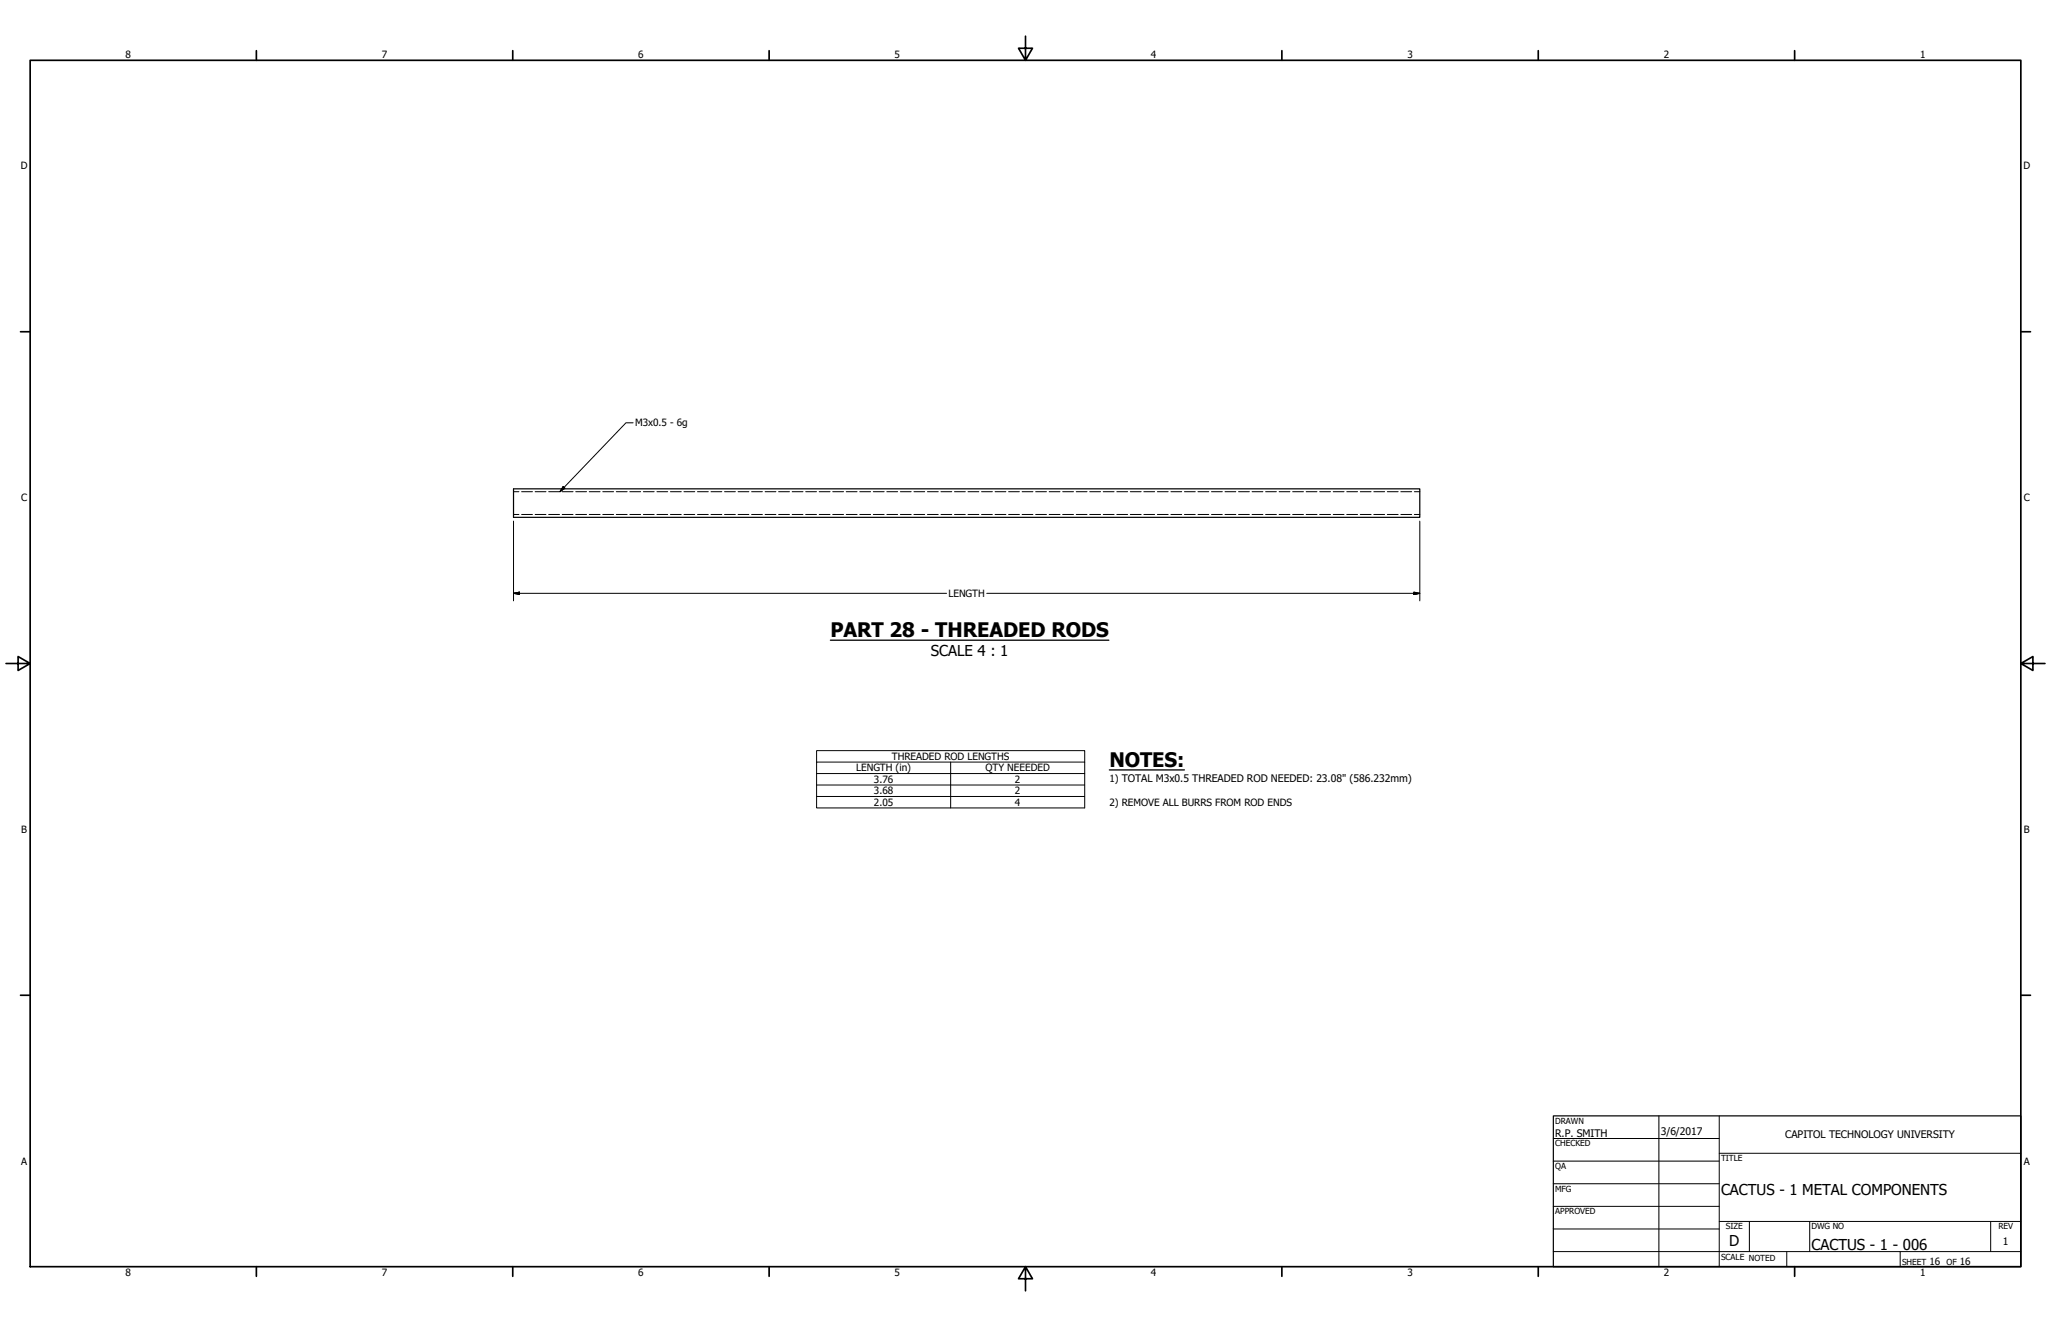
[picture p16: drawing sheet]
<svg xmlns="http://www.w3.org/2000/svg" width="864mm" height="559mm" viewBox="0 0 864 559" stroke-linecap="round" stroke-linejoin="round" font-family="sans-serif">
<defs><g id="words">
<g font-size="8.4">
<text x="349.7" y="268.2">PART 28 - THREADED RODS</text>
<text x="467.1" y="322.8">NOTES:</text>
</g>
<g font-size="6.3">
<text x="391.9" y="276.3">SCALE 4 : 1</text>
<text x="724.7" y="503.4">CACTUS - 1 METAL COMPONENTS</text>
<text x="728.1" y="524.9">D</text>
<text x="762.8" y="526.2">CACTUS - 1 - 006</text>
</g>
<g font-size="4.4">
<text x="654.8" y="478.6">R.P. SMITH</text>
<text x="699.3" y="478">3/6/2017</text>
<text x="751.7" y="479.4">CAPITOL TECHNOLOGY UNIVERSITY</text>
<text x="843.4" y="524.2">1</text>
</g>
<g font-size="4.2">
<text x="52.8" y="24.4">8</text>
<text x="160.8" y="24.4">7</text>
<text x="268.7" y="24.4">6</text>
<text x="376.7" y="24.4">5</text>
<text x="484.6" y="24.4">4</text>
<text x="592.6" y="24.4">3</text>
<text x="700.5" y="24.4">2</text>
<text x="808.5" y="24.4">1</text>
<text x="8.7" y="71.4">D</text>
<text x="852" y="71.4">D</text>
<text x="267.4" y="179.6">M3x0.5 - 6g</text>
<text x="8.9" y="211.1">C</text>
<text x="852.2" y="211.1">C</text>
<text x="399.4" y="251.4">LENGTH</text>
<text x="375.6" y="320">THREADED ROD LENGTHS</text>
<text x="360.5" y="324.5">LENGTH (in)</text>
<text x="368" y="329.7">3.76</text>
<text x="415" y="324.5">QTY NEEEDED</text>
<text x="427.4" y="329.7">2</text>
<text x="467.1" y="329.2">1) TOTAL M3x0.5 THREADED ROD NEEDED: 23.08&quot; (586.232mm)</text>
<text x="368" y="334.5">3.68</text>
<text x="427.4" y="334.5">2</text>
<text x="368" y="339.3">2.05</text>
<text x="427.4" y="339.3">4</text>
<text x="467.1" y="339.3">2) REMOVE ALL BURRS FROM ROD ENDS</text>
<text x="8.9" y="350.8">B</text>
<text x="852.2" y="350.8">B</text>
<text x="8.9" y="490.5">A</text>
<text x="852.2" y="490.5">A</text>
<text x="812.4" y="532.6">16</text>
<text x="825.2" y="532.6">16</text>
<text x="52.8" y="537.5">8</text>
<text x="160.8" y="537.5">7</text>
<text x="268.7" y="537.5">6</text>
<text x="376.7" y="537.5">5</text>
<text x="484.6" y="537.5">4</text>
<text x="592.6" y="537.5">3</text>
<text x="700.5" y="537.5">2</text>
<text x="808.5" y="537.5">1</text>
</g>
<g font-size="3.5">
<text x="654.8" y="473.2">DRAWN</text>
<text x="654.8" y="482.8">CHECKED</text>
<text x="724.7" y="488.9">TITLE</text>
<text x="654.8" y="492.3">QA</text>
<text x="654.8" y="501.8">MFG</text>
<text x="654.8" y="511.4">APPROVED</text>
<text x="726.7" y="517.7">SIZE</text>
<text x="762.8" y="517.7">DWG NO</text>
<text x="841.4" y="517.7">REV</text>
<text x="724.7" y="530.4">SCALE NOTED</text>
<text x="800.9" y="532.6">SHEET</text>
<text x="819.6" y="532.6">OF</text>
</g>
</g></defs>
<!-- layer: Visible (ANSI) -->
<path d="M216.2 205.9h381.6v12h-381.6z" fill="none" stroke="#000" stroke-width=".51"/>
<!-- layer: Visible Narrow (ANSI) -->
<g fill="none" stroke="#000" stroke-width=".42">
<path d="M216.2 207.1h2.3M216.2 216.6h2.3M219.6 207.1h4.6M219.6 216.6h4.6M225.3 207.1h4.6M225.3 216.6h4.6M231 207.1h4.6M231 216.6h4.6M236.7 207.1h4.6M236.7 216.6h4.6M242.4 207.1h4.6M242.4 216.6h4.6"/>
<path d="M248.1 207.1h4.6M248.1 216.6h4.6M253.8 207.1h4.6M253.8 216.6h4.6M259.5 207.1h4.6M259.5 216.6h4.6M265.2 207.1h4.6M265.2 216.6h4.6M270.9 207.1h4.6M270.9 216.6h4.6M276.6 207.1h4.6M276.6 216.6h4.6"/>
<path d="M282.3 207.1h4.5M282.3 216.6h4.5M288 207.1h4.5M288 216.6h4.5M293.7 207.1h4.5M293.7 216.6h4.5M299.4 207.1h4.5M299.4 216.6h4.5M305.1 207.1h4.5M305.1 216.6h4.5M310.8 207.1h4.5M310.8 216.6h4.5"/>
<path d="M316.5 207.1h4.5M316.5 216.6h4.5M322.2 207.1h4.5M322.2 216.6h4.5M327.9 207.1h4.5M327.9 216.6h4.5M333.5 207.1h4.6M333.5 216.6h4.6M339.2 207.1h4.6M339.2 216.6h4.6M344.9 207.1h4.6M344.9 216.6h4.6"/>
<path d="M350.6 207.1h4.6M350.6 216.6h4.6M356.3 207.1h4.6M356.3 216.6h4.6M362 207.1h4.6M362 216.6h4.6M367.7 207.1h4.6M367.7 216.6h4.6M373.4 207.1h4.6M373.4 216.6h4.6M379.1 207.1h4.6M379.1 216.6h4.6"/>
<path d="M384.8 207.1h4.6M384.8 216.6h4.6M390.5 207.1h4.6M390.5 216.6h4.6M396.2 207.1h4.6M396.2 216.6h4.6M401.9 207.1h4.6M401.9 216.6h4.6M407.6 207.1h4.5M407.6 216.6h4.5M413.3 207.1h4.5M413.3 216.6h4.5"/>
<path d="M419 207.1h4.5M419 216.6h4.5M424.7 207.1h4.5M424.7 216.6h4.5M430.4 207.1h4.5M430.4 216.6h4.5M436.1 207.1h4.5M436.1 216.6h4.5M441.8 207.1h4.5M441.8 216.6h4.5M447.5 207.1h4.5M447.5 216.6h4.5"/>
<path d="M453.2 207.1h4.5M453.2 216.6h4.5M458.9 207.1h4.5M458.9 216.6h4.5M464.5 207.1h4.6M464.5 216.6h4.6M470.2 207.1h4.6M470.2 216.6h4.6M475.9 207.1h4.6M475.9 216.6h4.6M481.6 207.1h4.6M481.6 216.6h4.6"/>
<path d="M487.3 207.1h4.6M487.3 216.6h4.6M493 207.1h4.6M493 216.6h4.6M498.7 207.1h4.6M498.7 216.6h4.6M504.4 207.1h4.6M504.4 216.6h4.6M510.1 207.1h4.6M510.1 216.6h4.6M515.8 207.1h4.6M515.8 216.6h4.6"/>
<path d="M521.5 207.1h4.6M521.5 216.6h4.6M527.2 207.1h4.6M527.2 216.6h4.6M532.9 207.1h4.5M532.9 216.6h4.5M538.6 207.1h4.5M538.6 216.6h4.5M544.3 207.1h4.5M544.3 216.6h4.5M550 207.1h4.5M550 216.6h4.5"/>
<path d="M555.7 207.1h4.5M555.7 216.6h4.5M561.4 207.1h4.5M561.4 216.6h4.5M567.1 207.1h4.5M567.1 216.6h4.5M572.8 207.1h4.5M572.8 216.6h4.5M578.5 207.1h4.5M578.5 216.6h4.5M584.2 207.1h4.5M584.2 216.6h4.5"/>
<path d="M589.8 207.1h4.6M589.8 216.6h4.6M595.5 207.1h2.3M595.5 216.6h2.3"/>
</g>
<!-- layer: Symbol (ANSI) -->
<path d="M349.7 269.6h117.2M467.1 324.2h31.6" fill="none" stroke="#000" stroke-width=".55"/>
<!-- layer: Hidden (ANSI) -->
<g fill="none" stroke="#000" stroke-width=".71">
<path d="M431.8 15.2v10.2l-2.9-5.1h5.8l-2.9 5.1M12.7 25.4h838.2v508h-838.2zM107.9 21.3v4.1M215.9 21.3v4.1M323.8 21.3v4.1M539.8 21.3v4.1M647.7 21.3v4.1M755.6 21.3v4.1M8.6 139.7h4.1M850.9 139.7h4.1M2.5 279.4h10.2l-5.1-2.9v5.8l5.1-2.9M850.9 279.4l5.1 2.9v-5.8l-5.1 2.9h10.2"/>
<path d="M8.6 419.1h4.1M850.9 419.1h4.1M107.9 533.4v4.1M215.9 533.4v4.1M323.8 533.4v4.1M431.8 533.4l2.9 5.1h-5.8l2.9-5.1v10.2M539.8 533.4v4.1M647.7 533.4v4.1M755.6 533.4v4.1"/>
</g>
<!-- layer: Border (ANSI) -->
<g fill="none" stroke="#000" stroke-width=".42">
<path d="M654 479.4h69.9M698.5 469.9v63.5M723.9 469.9v63.5M654 488.9h69.9M654 498.5h69.9M723.9 485.6h127M654 508h69.9M654 517.5h69.9M723.9 514.3h127M736.6 514.3v12.7M762 514.3v12.7M838.2 514.3v12.7"/>
<path d="M654 527h196.9M752.3 527v6.4M800.1 527v6.4"/>
</g>
<path d="M654 469.9h196.9v63.5h-196.9z" fill="none" stroke="#000" stroke-width=".51"/>
<!-- layer: Title (ANSI) -->
<path d="M216.2 219.4v33.6M597.8 219.4v33.6M216.2 249.9l2.5-.5v1zM216.2 249.9h182.4M415.5 249.9h182.3M595.3 249.4l2.5 .5-2.5 .5z" fill="none" stroke="#000" stroke-width=".42"/>
<path d="M216.2 249.9l2.5-.5zM216.2 249.9l2.5-.5v1zM595.3 250.4l2.5-.5zM595.3 249.4l2.5 .5-2.5 .5z" fill="#000" stroke="#000" stroke-width=".42"/>
<!-- layer: Symbol (ANSI) -->
<path d="M266.6 178h-3l-27.8 29.1M237.1 204.9l.8 .7-2.1 1.5zM343.8 320.9v-4.8h112.9v4.8M343.8 325.7h112.9M343.8 330.6h112.9M343.8 335.4h112.9M400.3 320.9v19.3M456.7 320.9h-112.9v4.8M456.7 320.9v19.3h-112.9v-14.5" fill="none" stroke="#000" stroke-width=".42"/>
<path d="M237.1 204.9l-1.3 2.2zM237.1 204.9l.8 .7-2.1 1.5z" fill="#000" stroke="#000" stroke-width=".42"/>
<use href="#words"/>
</svg>
